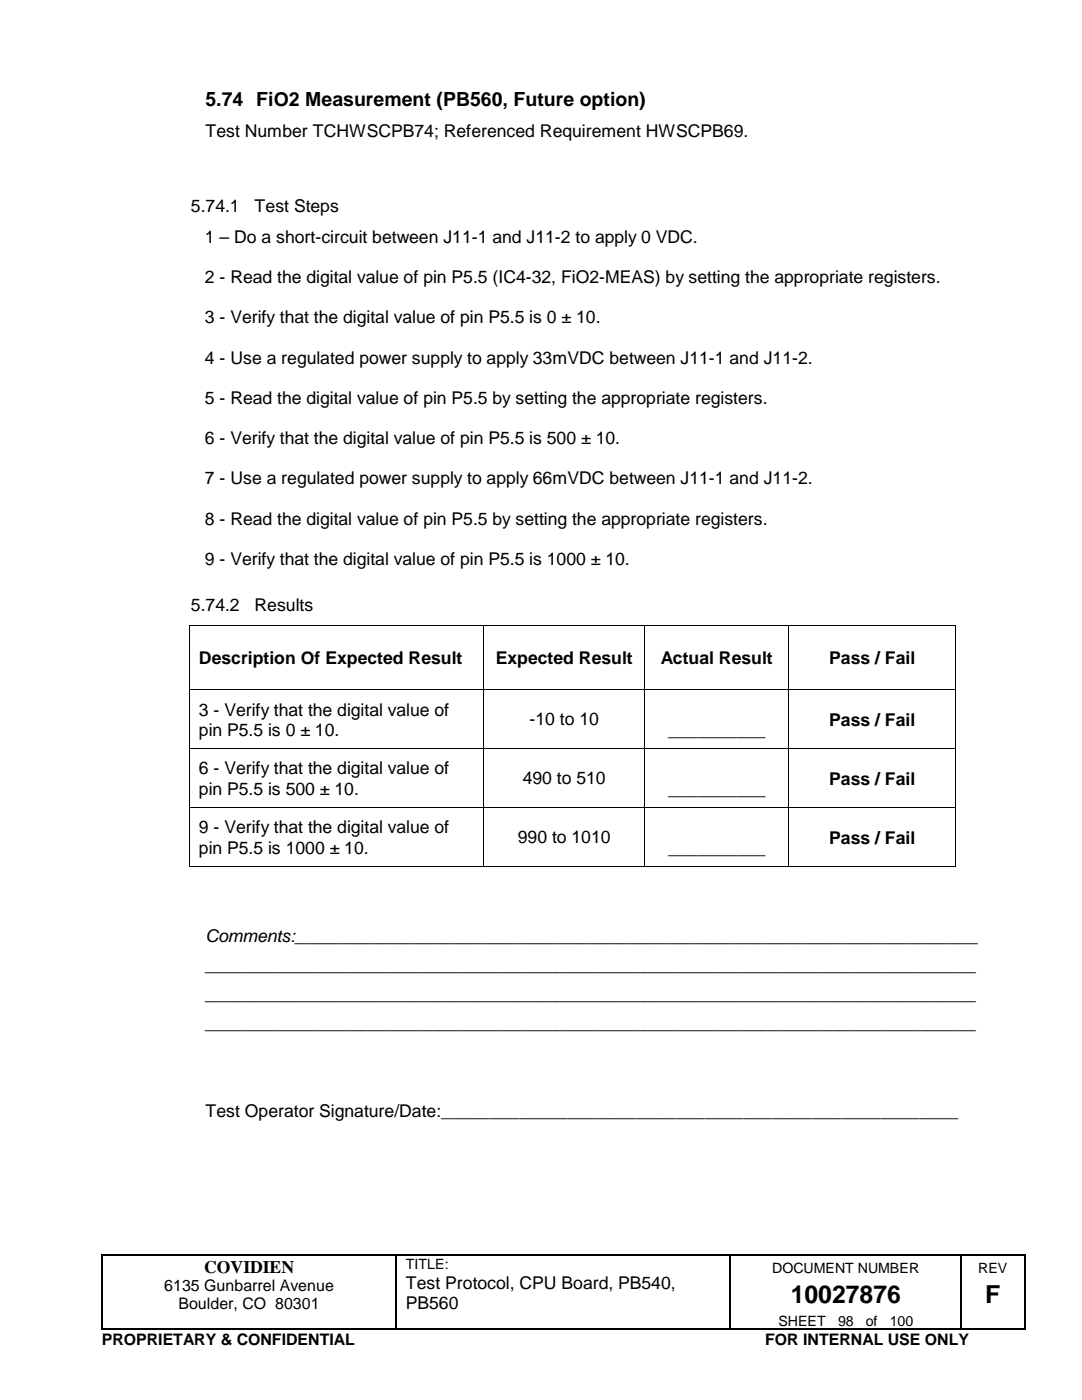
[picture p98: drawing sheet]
<svg xmlns="http://www.w3.org/2000/svg" width="216mm" height="279mm" viewBox="0 0 216 279" stroke-linecap="round" stroke-linejoin="round" font-family="sans-serif">
<defs><g id="words">
<g font-size="4.9">
<text x="157.8" y="260.1">10027876</text>
<text x="196.6" y="260.1">F</text>
</g>
<text font-size="3.9" x="41" y="21.1">5.74 FiO2 Measurement (PB560, Future option)</text>
<g font-size="3.5">
<text x="41" y="27.4">Test Number TCHWSCPB74; Referenced Requirement HWSCPB69.</text>
<text x="38.1" y="42.3">5.74.1</text>
<text x="50.8" y="42.3">Test Steps</text>
<text x="40.9" y="48.4">1 – Do a short-circuit between J11-1 and J11-2 to apply 0 VDC.</text>
<text x="40.9" y="56.5">2 - Read the digital value of pin P5.5 (IC4-32, FiO2-MEAS) by setting the appropriate registers.</text>
<text x="40.9" y="64.5">3 - Verify that the digital value of pin P5.5 is 0 ± 10.</text>
<text x="40.9" y="72.6">4 - Use a regulated power supply to apply 33mVDC between J11-1 and J11-2.</text>
<text x="40.9" y="80.6">5 - Read the digital value of pin P5.5 by setting the appropriate registers.</text>
<text x="40.9" y="88.6">6 - Verify that the digital value of pin P5.5 is 500 ± 10.</text>
<text x="40.9" y="96.7">7 - Use a regulated power supply to apply 66mVDC between J11-1 and J11-2.</text>
<text x="40.9" y="104.7">8 - Read the digital value of pin P5.5 by setting the appropriate registers.</text>
<text x="40.9" y="112.8">9 - Verify that the digital value of pin P5.5 is 1000 ± 10.</text>
<text x="38.1" y="121.9">5.74.2</text>
<text x="50.8" y="121.9">Results</text>
<text x="39.7" y="132.5">Description Of Expected Result</text>
<text x="98.9" y="132.5">Expected Result</text>
<text x="131.9" y="132.5">Actual Result</text>
<text x="165.5" y="132.5">Pass / Fail</text>
<text x="39.7" y="142.8">3 - Verify that the digital value of</text>
<text x="39.7" y="146.8">pin P5.5 is 0 ± 10.</text>
<text x="105.7" y="144.8">-10 to 10</text>
<text x="133.3" y="146.8">__________</text>
<text x="165.5" y="144.8">Pass / Fail</text>
<text x="39.7" y="154.6">6 - Verify that the digital value of</text>
<text x="39.7" y="158.6">pin P5.5 is 500 ± 10.</text>
<text x="104.3" y="156.6">490 to 510</text>
<text x="133.3" y="158.6">__________</text>
<text x="165.5" y="156.6">Pass / Fail</text>
<text x="39.7" y="166.3">9 - Verify that the digital value of</text>
<text x="39.7" y="170.3">pin P5.5 is 1000 ± 10.</text>
<text x="103.3" y="168.3">990 to 1010</text>
<text x="133.3" y="170.3">__________</text>
<text x="165.5" y="168.4">Pass / Fail</text>
<text x="41" y="187.9">Comments:______________________________________________________________________</text>
<text x="41" y="193.8">_______________________________________________________________________________</text>
<text x="41" y="199.6">_______________________________________________________________________________</text>
<text x="41" y="205.4">_______________________________________________________________________________</text>
<text x="41" y="222.9">Test Operator Signature/Date:_____________________________________________________</text>
<text x="40.7" y="254">COVIDIEN</text>
<text x="81" y="257.2">Test Protocol, CPU Board, PB540,</text>
<text x="81" y="261.2">PB560</text>
</g>
<g font-size="3.2">
<text x="32.8" y="257.7">6135 Gunbarrel Avenue</text>
<text x="35.6" y="261.3">Boulder, CO 80301</text>
<text x="20.3" y="268.5">PROPRIETARY &amp; CONFIDENTIAL</text>
<text x="152.7" y="268.5">FOR INTERNAL USE ONLY</text>
</g>
<g font-size="2.8">
<text x="81" y="253.3">TITLE:</text>
<text x="154.1" y="254">DOCUMENT NUMBER</text>
<text x="195.2" y="254">REV</text>
<text x="155.3" y="264.5">SHEET</text>
<text x="167.2" y="264.5">98</text>
<text x="172.8" y="264.5">of</text>
<text x="177.5" y="264.5">100</text>
</g>
</g></defs>
<g fill="#000">
<path d="M37.7 124.8h.2v.1h-.2zM37.7 137.6h.2v.2h-.2zM96.4 124.8h.2v.1h-.2zM96.4 137.6h.2v.2h-.2zM128.6 124.8h.2v.1h-.2zM128.6 137.6h.2v.2h-.2zM157.3 124.8h.2v.1h-.2zM157.3 137.6h.2v.2h-.2zM190.6 124.8h.2v.1h-.2zM190.6 137.6h.2v.2h-.2zM37.7 149.4h.2v.1h-.2zM96.4 149.4h.2v.1h-.2z"/>
<path d="M128.6 149.4h.2v.1h-.2zM157.3 149.4h.2v.1h-.2zM190.6 149.4h.2v.1h-.2zM37.7 161.1h.2v.2h-.2zM37.7 172.9h.2v.2h-.2zM96.4 161.1h.2v.2h-.2zM96.4 172.9h.2v.2h-.2zM128.6 161.1h.2v.2h-.2zM128.6 172.9h.2v.2h-.2zM157.3 161.1h.2v.2h-.2zM157.3 172.9h.2v.2h-.2zM190.6 161.1h.2v.2h-.2z"/>
<path d="M190.6 172.9h.2v.2h-.2zM20.2 250.4h.2v.3h-.2zM79 250.4h.2v.3h-.2zM145.6 250.4h.3v.3h-.3zM191.6 250.4h.3v.3h-.3zM204.3 250.4h.3v.3h-.3zM20.2 265.2h.2v.2h-.2zM79 265.2h.2v.2h-.2zM145.6 265.2h.3v.2h-.3zM191.6 265.2h.3v.2h-.3zM204.3 265.2h.3v.2h-.3z"/>
</g>
<g fill="none" stroke="#000" stroke-width=".25">
<path d="M20.3 250.7v14.5M20.4 250.5h58.5M79.1 250.7v14.5M79.2 250.5h66.4M145.8 250.7v14.5M145.9 250.5h45.7M191.8 250.7v14.5M191.9 250.5h12.4M204.5 250.7v14.5M20.4 265.3h58.5M79.2 265.3h66.4M145.9 265.3h45.7"/>
<path d="M191.9 265.3h12.4"/>
</g>
<g fill="none" stroke="#000" stroke-width=".2">
<path d="M37.8 124.9v12.7M37.8 137.8v11.6M37.9 124.8h58.5M37.9 137.7h58.5M96.5 124.9v12.7M96.5 137.8v11.6M96.6 124.8h32M96.6 137.7h32M128.7 124.9v12.7M128.7 137.8v11.6M128.8 124.8h28.5M128.8 137.7h28.5"/>
<path d="M157.4 124.9v12.7M157.4 137.8v11.6M157.5 124.8h33.1M157.5 137.7h33.1M190.7 124.9v12.7M190.7 137.8v11.6M37.8 149.5v11.6M37.9 149.4h58.5M96.5 149.5v11.6M96.6 149.4h32M128.7 149.5v11.6M128.8 149.4h28.5"/>
<path d="M157.4 149.5v11.6M157.5 149.4h33.1M190.7 149.5v11.6M37.8 161.3v11.6M37.9 161.2h58.5M37.9 173h58.5M96.5 161.3v11.6M96.6 161.2h32M96.6 173h32M128.7 161.3v11.6M128.8 161.2h28.5M128.8 173h28.5"/>
<path d="M157.4 161.3v11.6M157.5 161.2h33.1M157.5 173h33.1M190.7 161.3v11.6"/>
</g>
<use href="#words"/>
</svg>
